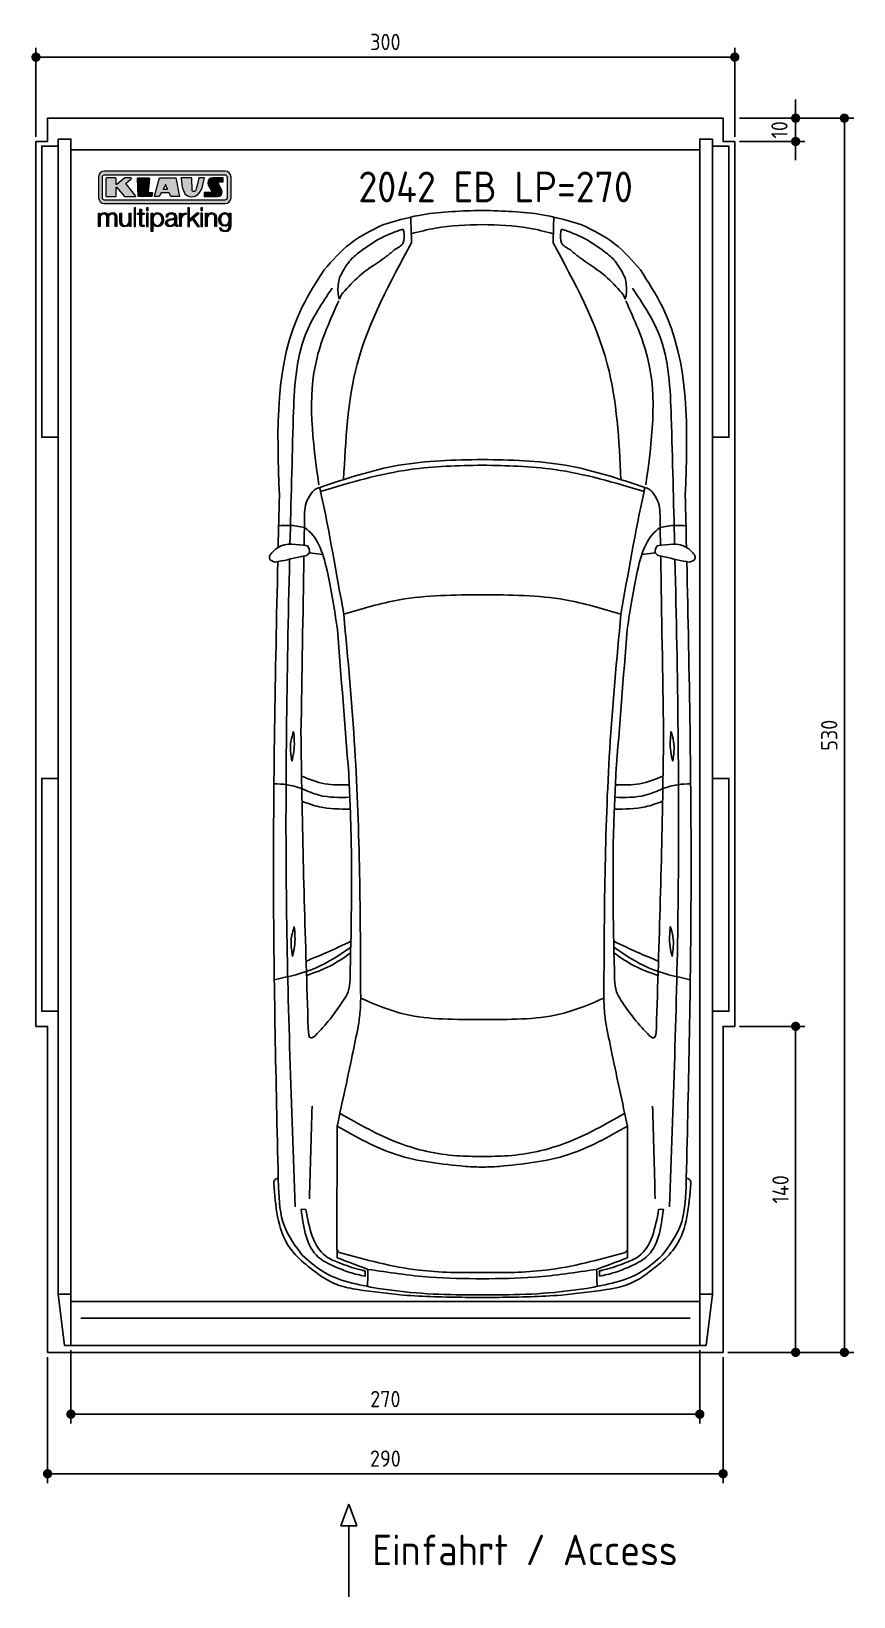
# Model space of a CAD drawing. Header units: millimetres. Extents: x -20 to 3511, y -1049 to 5673.
import ezdxf

# ---------------------------------------------------------------- set-up
doc = ezdxf.new("R2010")
doc.units = ezdxf.units.MM
for name, color, linetype in [('4', 3, 'Continuous'), ('5', 3, 'Continuous'), ('car', 1, 'Continuous'), ('Logo', 7, 'Continuous')]:
    doc.layers.add(name, color=color, linetype=linetype)
doc.styles.get("Standard").update_dxf_attribs({"font": 'ISOCP.SHX'})
doc.dimstyles.new('GEN-ISO', dxfattribs={"dimscale": 20, "dimtxt": 3.5, "dimasz": 2, "dimexe": 2, "dimexo": 1, "dimgap": 1.5, "dimtad": 1, "dimdec": 1, "dimdsep": 46, "dimtxsty": 'STANDARD', "dimblk": 'PUNKT', "dimcen": 2, "dimclrd": 256, "dimclre": 256, "dimclrt": 2, "dimadec": 0, "dimazin": 0, "dimtp": 0.1, "dimtm": 0.1, "dimtfac": 0.71, "dimtdec": 1, "dimtmove": 2, "dimatfit": 3, "dimldrblk": 'PUNKT', "dimfxl": 1, "dimtolj": 1, "dimarcsym": 0})

msp = doc.modelspace()

# ---------------------------------------------------------------- texts
for s, height, p in [('2042 EB LP=270', 132, (1384.36, 4938.68)), ('Einfahrt / Access', 131.25, (1443.89, -914.18))]:
    msp.add_text(s, height=height).set_placement(p)

# ---------------------------------------------------------------- blocks, each defined once
blk = doc.blocks.new('PUNKT')
at = {"layer": '4', "color": 0, "linetype": 'ByBlock'}
blk.add_line((-0.5, 0), (-1, 0), dxfattribs=at)
at = {"layer": '4', "color": 0, "linetype": 'ByBlock', "const_width": 0.5}
blk.add_lwpolyline([(-0.25, 0, 1), (0.25, 0, 1)], format="xyb", close=True, dxfattribs=at)
blk = doc.blocks.new('*D3')
at = {"layer": '5', "lineweight": -2}
for p, q in [((3020, 5300), (3510.6, 5300)), ((3470.6, 40), (3470.6, 5260)), ((2970, 0), (3510.6, 0))]:
    blk.add_line(p, q, dxfattribs=at)
at = {"layer": 'DEFPOINTS', "color": 0}
for p in [(3000, 5300), (3470.6, 5300), (2950, 0)]:
    blk.add_point(p, dxfattribs=at)
at = {"layer": '5', "lineweight": -2, "xscale": 40, "yscale": 40, "zscale": 40}
for p, rotation in [((3470.6, 5300), 90), ((3470.6, 0), 270)]:
    blk.add_blockref('PUNKT', p, dxfattribs=dict(at, rotation=rotation))
at = {"layer": '5', "color": 2, "insert": (3405.6, 2650), "char_height": 70, "attachment_point": 5, "rotation": 90}
blk.add_mtext('\\A1;530', dxfattribs=at)
blk = doc.blocks.new('*D4')
at = {"layer": '5', "lineweight": -2}
for p, q in [((50, -20), (50, -561.3)), ((2950, -20), (2950, -561.3)), ((90, -521.3), (2910, -521.3))]:
    blk.add_line(p, q, dxfattribs=at)
at = {"layer": 'DEFPOINTS', "color": 0}
for p in [(50, 0), (2950, 0), (2950, -521.3)]:
    blk.add_point(p, dxfattribs=at)
at = {"layer": '5', "lineweight": -2, "xscale": 40, "yscale": 40, "zscale": 40, "rotation": 180}
blk.add_blockref('PUNKT', (50, -521.3), dxfattribs=at)
at = {"layer": '5', "lineweight": -2, "xscale": 40, "yscale": 40, "zscale": 40}
blk.add_blockref('PUNKT', (2950, -521.3), dxfattribs=at)
at = {"layer": '5', "color": 2, "insert": (1500, -456.3), "char_height": 70, "attachment_point": 5}
blk.add_mtext('290', dxfattribs=at)
blk = doc.blocks.new('*D5')
at = {"layer": '5', "lineweight": -2}
for p, q in [((150, 10), (150, -305.5)), ((2850, 10), (2850, -305.5)), ((190, -265.5), (2810, -265.5))]:
    blk.add_line(p, q, dxfattribs=at)
at = {"layer": 'DEFPOINTS', "color": 0}
for p in [(150, 30), (2850, 30), (2850, -265.5)]:
    blk.add_point(p, dxfattribs=at)
at = {"layer": '5', "lineweight": -2, "xscale": 40, "yscale": 40, "zscale": 40, "rotation": 180}
blk.add_blockref('PUNKT', (150, -265.5), dxfattribs=at)
at = {"layer": '5', "lineweight": -2, "xscale": 40, "yscale": 40, "zscale": 40}
blk.add_blockref('PUNKT', (2850, -265.5), dxfattribs=at)
at = {"layer": '5', "color": 2, "insert": (1500, -200.5), "char_height": 70, "attachment_point": 5}
blk.add_mtext('270', dxfattribs=at)
blk = doc.blocks.new('*D6')
at = {"layer": '5', "lineweight": -2}
for p, q in [((3020, 1400), (3301.5, 1400)), ((3261.5, 40), (3261.5, 1360)), ((2970, 0), (3301.5, 0))]:
    blk.add_line(p, q, dxfattribs=at)
at = {"layer": 'DEFPOINTS', "color": 0}
for p in [(3000, 1400), (3261.5, 1400), (2950, 0)]:
    blk.add_point(p, dxfattribs=at)
at = {"layer": '5', "lineweight": -2, "xscale": 40, "yscale": 40, "zscale": 40}
for p, rotation in [((3261.5, 1400), 90), ((3261.5, 0), 270)]:
    blk.add_blockref('PUNKT', p, dxfattribs=dict(at, rotation=rotation))
at = {"layer": '5', "color": 2, "insert": (3196.5, 700), "char_height": 70, "attachment_point": 5, "rotation": 90}
blk.add_mtext('\\A1;140', dxfattribs=at)
blk = doc.blocks.new('*D7')
at = {"layer": '5', "lineweight": -2}
for p, q in [((0, 5220), (0, 5602.1)), ((3000, 5220), (3000, 5602.1)), ((40, 5562.1), (2960, 5562.1))]:
    blk.add_line(p, q, dxfattribs=at)
at = {"layer": 'DEFPOINTS', "color": 0}
for p in [(3000, 5562.1), (0, 5200), (3000, 5200)]:
    blk.add_point(p, dxfattribs=at)
at = {"layer": '5', "lineweight": -2, "xscale": 40, "yscale": 40, "zscale": 40, "rotation": 180}
blk.add_blockref('PUNKT', (0, 5562.1), dxfattribs=at)
at = {"layer": '5', "lineweight": -2, "xscale": 40, "yscale": 40, "zscale": 40}
blk.add_blockref('PUNKT', (3000, 5562.1), dxfattribs=at)
at = {"layer": '5', "color": 2, "insert": (1500, 5627.1), "char_height": 70, "attachment_point": 5}
blk.add_mtext('300', dxfattribs=at)
blk = doc.blocks.new('*D8')
at = {"layer": '5', "lineweight": -2}
for p, q in [((3261.5, 5340), (3261.5, 5380)), ((3020, 5300), (3301.5, 5300)), ((3261.5, 5300), (3261.5, 5200)), ((3020, 5200), (3301.5, 5200)), ((3261.5, 5160), (3261.5, 5120))]:
    blk.add_line(p, q, dxfattribs=at)
at = {"layer": 'DEFPOINTS', "color": 0}
for p in [(3000, 5300), (3000, 5200), (3261.5, 5200)]:
    blk.add_point(p, dxfattribs=at)
at = {"layer": '5', "lineweight": -2, "xscale": 40, "yscale": 40, "zscale": 40}
for p, rotation in [((3261.5, 5300), 270), ((3261.5, 5200), 90)]:
    blk.add_blockref('PUNKT', p, dxfattribs=dict(at, rotation=rotation))
at = {"layer": '5', "color": 2, "insert": (3191.9, 5250), "char_height": 70, "attachment_point": 5, "rotation": 90}
blk.add_mtext('\\A1;10', dxfattribs=at)
blk = doc.blocks.new('KLAUS')
at = {"layer": 'Logo'}
h = blk.add_hatch(color=8, dxfattribs=at)
h.dxf.hatch_style = 2
edge = h.paths.add_edge_path()
edge.add_spline(control_points=[(3.6, 29.09), (2.88, 29.09), (2.3, 28.51), (2.3, 27.8), (2.3, 27.8), (2.3, 16.11), (2.3, 16.11), (2.3, 15.39), (2.88, 14.81), (3.6, 14.81), (3.6, 14.81), (71.16, 14.81), (71.16, 14.81), (71.88, 14.81), (72.46, 15.39), (72.46, 16.11), (72.46, 16.11), (72.46, 27.8), (72.46, 27.8), (72.46, 28.51), (71.88, 29.09), (71.16, 29.09), (71.16, 29.09), (3.6, 29.09), (3.6, 29.09), (3.6, 29.09), (3.6, 29.09), (3.6, 29.09)], knot_values=[0, 0, 0, 0, 1, 1, 1, 2, 2, 2, 3, 3, 3, 4, 4, 4, 5, 5, 5, 6, 6, 6, 7, 7, 7, 8, 8, 8, 9, 9, 9, 9], degree=3, periodic=0)
edge = h.paths.add_edge_path()
edge.add_spline(control_points=[(3.35, 31.23), (3.35, 31.23), (71.47, 31.23), (71.47, 31.23), (73.26, 31.23), (74.71, 29.77), (74.71, 27.99), (74.71, 27.99), (74.71, 16.17), (74.71, 16.17), (74.71, 14.38), (73.26, 12.93), (71.47, 12.93), (71.47, 12.93), (3.35, 12.93), (3.35, 12.93), (1.56, 12.93), (0.11, 14.38), (0.11, 16.17), (0.11, 16.17), (0.11, 27.99), (0.11, 27.99), (0.11, 29.77), (1.56, 31.23), (3.35, 31.23), (3.35, 31.23), (3.35, 31.23), (3.35, 31.23)], knot_values=[0, 0, 0, 0, 1, 1, 1, 2, 2, 2, 3, 3, 3, 4, 4, 4, 5, 5, 5, 6, 6, 6, 7, 7, 7, 8, 8, 8, 9, 9, 9, 9], degree=3, periodic=0)
h = blk.add_hatch(color=8, dxfattribs=at)
h.dxf.hatch_style = 2
edge = h.paths.add_edge_path()
edge.add_spline(control_points=[(4.5, 27.33), (4.5, 27.33), (9.7, 27.33), (9.7, 27.33), (9.84, 27.33), (9.96, 27.22), (9.96, 27.08), (9.96, 27.08), (9.96, 23.69), (9.96, 23.69), (9.96, 23.69), (9.94, 23.64), (10.04, 23.59), (10.14, 23.53), (10.2, 23.57), (10.2, 23.57), (10.2, 23.57), (10.51, 23.75), (10.51, 23.75), (10.51, 23.75), (14.94, 27.33), (14.94, 27.33), (14.94, 27.33), (18.41, 27.33), (18.41, 27.33), (18.41, 27.33), (18.49, 27.33), (18.56, 27.2), (18.65, 27.04), (18.53, 26.91), (18.53, 26.91), (18.53, 26.91), (15.49, 24.11), (15.49, 24.11), (15.49, 24.11), (21.14, 17.06), (21.14, 17.06), (21.14, 17.06), (21.13, 16.91), (21.13, 16.91), (21.08, 16.84), (20.99, 16.82), (20.99, 16.82), (20.99, 16.82), (14.7, 16.82), (14.7, 16.82), (14.7, 16.82), (10.26, 22.17), (10.26, 22.17), (10.26, 22.17), (10.19, 22.24), (10.08, 22.21), (9.97, 22.18), (9.96, 22.11), (9.96, 22.11), (9.96, 22.11), (9.96, 17.08), (9.96, 17.08), (9.96, 16.94), (9.84, 16.82), (9.7, 16.82), (9.7, 16.82), (4.5, 16.82), (4.5, 16.82), (4.36, 16.82), (4.25, 16.94), (4.25, 17.08), (4.25, 17.08), (4.25, 27.08), (4.25, 27.08), (4.25, 27.22), (4.36, 27.33), (4.5, 27.33), (4.5, 27.33), (4.5, 27.33), (4.5, 27.33)], knot_values=[0, 0, 0, 0, 1, 1, 1, 2, 2, 2, 3, 3, 3, 4, 4, 4, 5, 5, 5, 6, 6, 6, 7, 7, 7, 8, 8, 8, 9, 9, 9, 10, 10, 10, 11, 11, 11, 12, 12, 12, 13, 13, 13, 14, 14, 14, 15, 15, 15, 16, 16, 16, 17, 17, 17, 18, 18, 18, 19, 19, 19, 20, 20, 20, 21, 21, 21, 22, 22, 22, 23, 23, 23, 24, 24, 24, 25, 25, 25, 25], degree=3, periodic=0)
h = blk.add_hatch(color=8, dxfattribs=at)
h.dxf.hatch_style = 2
h.paths.add_polyline_path([(22.42, 17.06), (21.97, 27.15), (22.24, 27.33), (28.55, 27.33), (28.86, 26.97), (28.01, 19.08), (30.26, 19.07), (30.44, 18.95), (30.08, 16.95), (29.49, 16.82), (22.6, 16.82)])
h = blk.add_hatch(color=8, dxfattribs=at)
h.paths.add_polyline_path([(36.52, 21.01), (38.93, 21.01), (37.87, 23.57)])
h.paths.add_polyline_path([(34.52, 27.33), (43.65, 27.33), (45.76, 16.94), (45.57, 16.82), (40.83, 16.82), (39.89, 18.95), (35.42, 18.95), (34.27, 16.82), (31.78, 16.82), (31.66, 17)])
h = blk.add_hatch(color=8, dxfattribs=at)
h.dxf.hatch_style = 2
edge = h.paths.add_edge_path()
edge.add_spline(control_points=[(52.69, 27.32), (52.69, 27.32), (52.88, 20.14), (52.88, 20.14), (53.01, 19.89), (53.2, 19.77), (53.43, 19.71), (53.91, 19.59), (54.43, 19.57), (54.64, 20.03), (55.23, 21.34), (56.27, 25.45), (56.6, 27.33), (56.6, 27.33), (59.77, 27.33), (59.77, 27.33), (58.77, 23.9), (58.56, 16.82), (52.63, 16.76), (48.72, 16.72), (48.01, 19.35), (47.27, 22.24), (46.89, 23.68), (46.54, 27.33), (46.54, 27.33), (46.54, 27.33), (52.69, 27.32), (52.69, 27.32), (52.69, 27.32), (52.69, 27.32), (52.69, 27.32)], knot_values=[0, 0, 0, 0, 1, 1, 1, 2, 2, 2, 3, 3, 3, 4, 4, 4, 5, 5, 5, 6, 6, 6, 7, 7, 7, 8, 8, 8, 9, 9, 9, 10, 10, 10, 10], degree=3, periodic=0)
h = blk.add_hatch(color=8, dxfattribs=at)
h.dxf.hatch_style = 2
edge = h.paths.add_edge_path()
edge.add_spline(control_points=[(64.46, 27.33), (64.46, 27.33), (70.31, 27.33), (70.31, 27.33), (70.31, 26.52), (70.31, 26.02), (70.31, 25.12), (70.31, 25.12), (67.3, 25.12), (67.3, 25.12), (67.24, 25.04), (67.25, 25.11), (67.25, 24.91), (67.25, 24.88), (69.73, 20.38), (69.73, 19.57), (69.73, 16.4), (67.22, 16.81), (65.9, 16.82), (65.9, 16.82), (59.59, 16.82), (59.59, 16.82), (59.59, 17.76), (59.59, 18.23), (59.59, 19.14), (59.59, 19.14), (63.75, 19.14), (63.75, 19.14), (63.82, 19.22), (63.81, 19.11), (63.81, 19.31), (63.81, 20.32), (61.58, 23.06), (61.58, 24.63), (61.58, 26.33), (62.83, 27.34), (64.46, 27.33), (64.46, 27.33), (64.46, 27.33), (64.46, 27.33)], knot_values=[0, 0, 0, 0, 1, 1, 1, 2, 2, 2, 3, 3, 3, 4, 4, 4, 5, 5, 5, 6, 6, 6, 7, 7, 7, 8, 8, 8, 9, 9, 9, 10, 10, 10, 11, 11, 11, 12, 12, 12, 13, 13, 13, 13], degree=3, periodic=0)
h = blk.add_hatch(color=30, dxfattribs=at)
h.dxf.hatch_style = 2
h.paths.add_polyline_path([(20.07, 0), (20.99, 0), (20.99, 10.45), (20.07, 10.45)])
h = blk.add_hatch(color=30, dxfattribs=at)
h.dxf.hatch_style = 2
edge = h.paths.add_edge_path()
edge.add_spline(control_points=[(24.22, 9.82), (24.22, 9.82), (23.3, 9.82), (23.3, 9.82), (23.3, 9.82), (23.3, 7.55), (23.3, 7.55), (23.3, 7.55), (21.98, 7.55), (21.98, 7.55), (21.98, 7.55), (21.98, 6.78), (21.98, 6.78), (21.98, 6.78), (23.3, 6.78), (23.3, 6.78), (23.3, 6.78), (23.3, 1.61), (23.3, 1.61), (23.28, 0.32), (23.71, -0.09), (24.94, -0.09), (25.22, -0.09), (25.48, -0.06), (25.76, -0.06), (25.76, -0.06), (25.76, 0.73), (25.76, 0.73), (25.5, 0.7), (25.23, 0.69), (24.97, 0.69), (24.31, 0.73), (24.22, 1.08), (24.22, 1.68), (24.22, 1.68), (24.22, 6.78), (24.22, 6.78), (24.22, 6.78), (25.76, 6.78), (25.76, 6.78), (25.76, 6.78), (25.76, 7.55), (25.76, 7.55), (25.76, 7.55), (24.22, 7.55), (24.22, 7.55), (24.22, 7.55), (24.22, 9.82), (24.22, 9.82), (24.22, 9.82), (24.22, 9.82), (24.22, 9.82)], knot_values=[0, 0, 0, 0, 1, 1, 1, 2, 2, 2, 3, 3, 3, 4, 4, 4, 5, 5, 5, 6, 6, 6, 7, 7, 7, 8, 8, 8, 9, 9, 9, 10, 10, 10, 11, 11, 11, 12, 12, 12, 13, 13, 13, 14, 14, 14, 15, 15, 15, 16, 16, 16, 17, 17, 17, 17], degree=3, periodic=0)
h = blk.add_hatch(color=30, dxfattribs=at)
h.paths.add_polyline_path([(27.1, 0), (28.03, 0), (28.03, 7.55), (27.1, 7.55)])
h.paths.add_polyline_path([(27.1, 8.98), (28.03, 8.98), (28.03, 10.45), (27.1, 10.45)])
h = blk.add_hatch(color=30, dxfattribs=at)
h.dxf.hatch_style = 2
h.paths.add_polyline_path([(50.4, 0), (51.32, 0), (51.32, 2.87), (52.82, 4.11), (55.8, 0), (56.96, 0), (53.52, 4.76), (56.74, 7.55), (55.51, 7.55), (51.32, 3.89), (51.32, 10.45), (50.4, 10.45)])
h = blk.add_hatch(color=30, dxfattribs=at)
h.paths.add_polyline_path([(57.74, 0), (58.66, 0), (58.66, 7.55), (57.74, 7.55)])
h.paths.add_polyline_path([(57.74, 8.98), (58.66, 8.98), (58.66, 10.45), (57.74, 10.45)])
h = blk.add_hatch(color=30, dxfattribs=at)
h.dxf.hatch_style = 2
edge = h.paths.add_edge_path()
edge.add_spline(control_points=[(0, 0), (0, 0), (0.92, 0), (0.92, 0), (0.92, 0), (0.92, 4.22), (0.92, 4.22), (0.94, 5.8), (1.58, 7), (3.18, 7), (4.35, 7), (4.77, 6.15), (4.76, 5.12), (4.76, 5.12), (4.76, 0), (4.76, 0), (4.76, 0), (5.68, 0), (5.68, 0), (5.68, 0), (5.68, 4.27), (5.68, 4.27), (5.68, 5.68), (6.14, 7), (7.73, 7), (9.05, 7), (9.52, 6.32), (9.52, 5.08), (9.52, 5.08), (9.52, 0), (9.52, 0), (9.52, 0), (10.44, 0), (10.44, 0), (10.44, 0), (10.44, 5.12), (10.44, 5.12), (10.44, 6.91), (9.59, 7.77), (7.94, 7.77), (6.94, 7.77), (5.99, 7.29), (5.54, 6.3), (5.26, 7.29), (4.36, 7.77), (3.37, 7.77), (2.17, 7.77), (1.38, 7.19), (0.89, 6.28), (0.89, 6.28), (0.85, 6.28), (0.85, 6.28), (0.85, 6.28), (0.85, 7.55), (0.85, 7.55), (0.85, 7.55), (0, 7.55), (0, 7.55), (0, 7.55), (0, 0), (0, 0), (0, 0), (0, 0), (0, 0)], knot_values=[0, 0, 0, 0, 1, 1, 1, 2, 2, 2, 3, 3, 3, 4, 4, 4, 5, 5, 5, 6, 6, 6, 7, 7, 7, 8, 8, 8, 9, 9, 9, 10, 10, 10, 11, 11, 11, 12, 12, 12, 13, 13, 13, 14, 14, 14, 15, 15, 15, 16, 16, 16, 17, 17, 17, 18, 18, 18, 19, 19, 19, 20, 20, 20, 21, 21, 21, 21], degree=3, periodic=0)
h = blk.add_hatch(color=30, dxfattribs=at)
h.dxf.hatch_style = 2
edge = h.paths.add_edge_path()
edge.add_spline(control_points=[(18.31, 7.55), (18.31, 7.55), (17.39, 7.55), (17.39, 7.55), (17.39, 7.55), (17.39, 3.59), (17.39, 3.59), (17.39, 2.05), (16.7, 0.56), (15.12, 0.56), (13.66, 0.56), (13.15, 1.27), (13.1, 2.64), (13.1, 2.64), (13.1, 7.55), (13.1, 7.55), (13.1, 7.55), (12.18, 7.55), (12.18, 7.55), (12.18, 7.55), (12.18, 2.65), (12.18, 2.65), (12.18, 0.89), (12.93, -0.22), (14.83, -0.22), (15.96, -0.22), (16.95, 0.35), (17.44, 1.36), (17.44, 1.36), (17.47, 1.36), (17.47, 1.36), (17.47, 1.36), (17.47, 0), (17.47, 0), (17.47, 0), (18.31, 0), (18.31, 0), (18.31, 0), (18.31, 7.55), (18.31, 7.55), (18.31, 7.55), (18.31, 7.55), (18.31, 7.55)], knot_values=[0, 0, 0, 0, 1, 1, 1, 2, 2, 2, 3, 3, 3, 4, 4, 4, 5, 5, 5, 6, 6, 6, 7, 7, 7, 8, 8, 8, 9, 9, 9, 10, 10, 10, 11, 11, 11, 12, 12, 12, 13, 13, 13, 14, 14, 14, 14], degree=3, periodic=0)
h = blk.add_hatch(color=30, dxfattribs=at)
edge = h.paths.add_edge_path()
edge.add_spline(control_points=[(35.84, 3.78), (35.84, 2.21), (35.12, 0.56), (33.37, 0.56), (31.4, 0.56), (30.72, 2.21), (30.72, 3.78), (30.72, 5.49), (31.33, 7), (33.37, 7), (35.12, 7), (35.84, 5.34), (35.84, 3.78), (35.84, 3.78), (35.84, 3.78), (35.84, 3.78)], knot_values=[0, 0, 0, 0, 1, 1, 1, 2, 2, 2, 3, 3, 3, 4, 4, 4, 5, 5, 5, 5], degree=3, periodic=0)
edge = h.paths.add_edge_path()
edge.add_spline(control_points=[(29.79, -2.8), (29.79, -2.8), (30.72, -2.8), (30.72, -2.8), (30.72, -2.8), (30.72, 1.43), (30.72, 1.43), (30.72, 1.43), (30.74, 1.43), (30.74, 1.43), (31.14, 0.35), (32.24, -0.22), (33.37, -0.22), (35.66, -0.22), (36.76, 1.64), (36.76, 3.78), (36.76, 5.91), (35.66, 7.77), (33.37, 7.77), (32.15, 7.77), (31.1, 7.14), (30.67, 6.12), (30.67, 6.12), (30.64, 6.12), (30.64, 6.12), (30.64, 6.12), (30.64, 7.55), (30.64, 7.55), (30.64, 7.55), (29.79, 7.55), (29.79, 7.55), (29.79, 7.55), (29.79, -2.8), (29.79, -2.8), (29.79, -2.8), (29.79, -2.8), (29.79, -2.8)], knot_values=[0, 0, 0, 0, 1, 1, 1, 2, 2, 2, 3, 3, 3, 4, 4, 4, 5, 5, 5, 6, 6, 6, 7, 7, 7, 8, 8, 8, 9, 9, 9, 10, 10, 10, 11, 11, 11, 12, 12, 12, 12], degree=3, periodic=0)
h = blk.add_hatch(color=30, dxfattribs=at)
edge = h.paths.add_edge_path()
edge.add_spline(control_points=[(43.03, 2.93), (43.04, 1.45), (41.8, 0.56), (40.39, 0.56), (39.53, 0.56), (38.71, 1.13), (38.71, 2.05), (38.71, 3.53), (40.66, 3.51), (42.22, 3.79), (42.47, 3.84), (42.88, 3.91), (43, 4.13), (43, 4.13), (43.03, 4.13), (43.03, 4.13), (43.03, 4.13), (43.03, 2.93), (43.03, 2.93), (43.03, 2.93), (43.03, 2.93), (43.03, 2.93)], knot_values=[0, 0, 0, 0, 1, 1, 1, 2, 2, 2, 3, 3, 3, 4, 4, 4, 5, 5, 5, 6, 6, 6, 7, 7, 7, 7], degree=3, periodic=0)
edge = h.paths.add_edge_path()
edge.add_spline(control_points=[(39.03, 5.24), (39.06, 6.47), (39.91, 7), (41.05, 7), (42.14, 7), (43.03, 6.69), (43.03, 5.45), (43.03, 4.61), (42.6, 4.51), (41.84, 4.42), (39.85, 4.19), (37.79, 4.11), (37.79, 1.99), (37.79, 0.47), (38.93, -0.22), (40.32, -0.22), (41.77, -0.22), (42.43, 0.34), (43.07, 1.32), (43.07, 1.32), (43.1, 1.32), (43.1, 1.32), (43.1, 0.53), (43.25, 0), (44.19, 0), (44.43, 0), (44.58, 0.01), (44.79, 0.06), (44.79, 0.06), (44.79, 0.83), (44.79, 0.83), (44.71, 0.81), (44.6, 0.78), (44.49, 0.78), (44.13, 0.78), (43.95, 0.98), (43.95, 1.33), (43.95, 1.33), (43.95, 5.34), (43.95, 5.34), (43.95, 7.36), (42.5, 7.77), (41.17, 7.77), (39.44, 7.77), (38.2, 7.01), (38.11, 5.24), (38.11, 5.24), (39.03, 5.24), (39.03, 5.24), (39.03, 5.24), (39.03, 5.24), (39.03, 5.24)], knot_values=[0, 0, 0, 0, 1, 1, 1, 2, 2, 2, 3, 3, 3, 4, 4, 4, 5, 5, 5, 6, 6, 6, 7, 7, 7, 8, 8, 8, 9, 9, 9, 10, 10, 10, 11, 11, 11, 12, 12, 12, 13, 13, 13, 14, 14, 14, 15, 15, 15, 16, 16, 16, 17, 17, 17, 17], degree=3, periodic=0)
h = blk.add_hatch(color=30, dxfattribs=at)
h.dxf.hatch_style = 2
edge = h.paths.add_edge_path()
edge.add_spline(control_points=[(45.79, 0), (45.79, 0), (46.71, 0), (46.71, 0), (46.71, 0), (46.71, 4.03), (46.71, 4.03), (46.71, 5.59), (47.85, 6.82), (49.52, 6.73), (49.52, 6.73), (49.52, 7.66), (49.52, 7.66), (48.16, 7.72), (47.14, 7), (46.67, 5.78), (46.67, 5.78), (46.64, 5.78), (46.64, 5.78), (46.64, 5.78), (46.64, 7.55), (46.64, 7.55), (46.64, 7.55), (45.79, 7.55), (45.79, 7.55), (45.79, 7.55), (45.79, 0), (45.79, 0), (45.79, 0), (45.79, 0), (45.79, 0)], knot_values=[0, 0, 0, 0, 1, 1, 1, 2, 2, 2, 3, 3, 3, 4, 4, 4, 5, 5, 5, 6, 6, 6, 7, 7, 7, 8, 8, 8, 9, 9, 9, 10, 10, 10, 10], degree=3, periodic=0)
h = blk.add_hatch(color=30, dxfattribs=at)
h.dxf.hatch_style = 2
edge = h.paths.add_edge_path()
edge.add_spline(control_points=[(60.41, 0), (60.41, 0), (61.33, 0), (61.33, 0), (61.33, 0), (61.33, 4.41), (61.33, 4.41), (61.36, 5.89), (62.24, 7), (63.7, 7), (65.2, 7), (65.62, 6.02), (65.62, 4.71), (65.62, 4.71), (65.62, 0), (65.62, 0), (65.62, 0), (66.54, 0), (66.54, 0), (66.54, 0), (66.54, 4.86), (66.54, 4.86), (66.54, 6.66), (65.9, 7.77), (63.78, 7.77), (62.71, 7.77), (61.7, 7.16), (61.36, 6.25), (61.36, 6.25), (61.33, 6.25), (61.33, 6.25), (61.33, 6.25), (61.33, 7.55), (61.33, 7.55), (61.33, 7.55), (60.41, 7.55), (60.41, 7.55), (60.41, 7.55), (60.41, 0), (60.41, 0), (60.41, 0), (60.41, 0), (60.41, 0)], knot_values=[0, 0, 0, 0, 1, 1, 1, 2, 2, 2, 3, 3, 3, 4, 4, 4, 5, 5, 5, 6, 6, 6, 7, 7, 7, 8, 8, 8, 9, 9, 9, 10, 10, 10, 11, 11, 11, 12, 12, 12, 13, 13, 13, 14, 14, 14, 14], degree=3, periodic=0)
h = blk.add_hatch(color=30, dxfattribs=at)
edge = h.paths.add_edge_path()
edge.add_spline(control_points=[(71.32, 0.86), (69.62, 0.86), (68.83, 2.34), (68.83, 3.86), (68.83, 5.43), (69.56, 7), (71.32, 7), (73.06, 7), (73.75, 5.34), (73.75, 3.86), (73.75, 2.33), (72.91, 0.86), (71.32, 0.86), (71.32, 0.86), (71.32, 0.86), (71.32, 0.86)], knot_values=[0, 0, 0, 0, 1, 1, 1, 2, 2, 2, 3, 3, 3, 4, 4, 4, 5, 5, 5, 5], degree=3, periodic=0)
edge = h.paths.add_edge_path()
edge.add_spline(control_points=[(74.67, 7.55), (74.67, 7.55), (73.75, 7.55), (73.75, 7.55), (73.75, 7.55), (73.75, 6.25), (73.75, 6.25), (73.75, 6.25), (73.72, 6.25), (73.72, 6.25), (73.35, 7.09), (72.41, 7.77), (71.32, 7.77), (69.13, 7.77), (67.9, 6.05), (67.9, 3.97), (67.9, 1.82), (68.9, 0.09), (71.32, 0.09), (72.4, 0.09), (73.29, 0.72), (73.72, 1.64), (73.72, 1.64), (73.75, 1.64), (73.75, 1.64), (73.75, 1.64), (73.75, 0.61), (73.75, 0.61), (73.75, -1.23), (73.01, -2.24), (71.32, -2.24), (70.29, -2.24), (69.31, -1.85), (69.1, -0.73), (69.1, -0.73), (68.18, -0.73), (68.18, -0.73), (68.31, -2.34), (69.81, -3.02), (71.32, -3.02), (73.79, -3.02), (74.65, -1.64), (74.67, 0.61), (74.67, 0.61), (74.67, 7.55), (74.67, 7.55), (74.67, 7.55), (74.67, 7.55), (74.67, 7.55)], knot_values=[0, 0, 0, 0, 1, 1, 1, 2, 2, 2, 3, 3, 3, 4, 4, 4, 5, 5, 5, 6, 6, 6, 7, 7, 7, 8, 8, 8, 9, 9, 9, 10, 10, 10, 11, 11, 11, 12, 12, 12, 13, 13, 13, 14, 14, 14, 15, 15, 15, 16, 16, 16, 16], degree=3, periodic=0)
at = {"layer": 'Logo', "lineweight": 0}
for points in [[(22.42, 17.06), (21.97, 27.15), (22.24, 27.33), (28.55, 27.33), (28.86, 26.97), (28.01, 19.08), (30.26, 19.07), (30.44, 18.95), (30.08, 16.95), (29.49, 16.82), (22.6, 16.82), (22.42, 17.06), (22.42, 17.06)], [(34.52, 27.33), (43.65, 27.33), (45.76, 16.94), (45.57, 16.82), (40.83, 16.82), (39.89, 18.95), (35.42, 18.95), (34.27, 16.82), (31.78, 16.82), (31.66, 17), (34.52, 27.33), (34.52, 27.33)], [(36.52, 21.01), (38.93, 21.01), (37.87, 23.57), (36.52, 21.01), (36.52, 21.01)], [(20.07, 0), (20.99, 0), (20.99, 10.45), (20.07, 10.45), (20.07, 0), (20.07, 0)], [(27.1, 8.98), (28.03, 8.98), (28.03, 10.45), (27.1, 10.45), (27.1, 8.98), (27.1, 8.98)], [(50.4, 0), (51.32, 0), (51.32, 2.87), (52.82, 4.11), (55.8, 0), (56.96, 0), (53.52, 4.76), (56.74, 7.55), (55.51, 7.55), (51.32, 3.89), (51.32, 10.45), (50.4, 10.45), (50.4, 0), (50.4, 0)], [(57.74, 8.98), (58.66, 8.98), (58.66, 10.45), (57.74, 10.45), (57.74, 8.98), (57.74, 8.98)], [(27.1, 0), (28.03, 0), (28.03, 7.55), (27.1, 7.55), (27.1, 0), (27.1, 0)], [(57.74, 0), (58.66, 0), (58.66, 7.55), (57.74, 7.55), (57.74, 0), (57.74, 0)]]:
    blk.add_lwpolyline(points, dxfattribs=at)
for points, knots in [([(3.35, 31.23), (3.35, 31.23), (71.47, 31.23), (71.47, 31.23), (73.26, 31.23), (74.71, 29.77), (74.71, 27.99), (74.71, 27.99), (74.71, 16.17), (74.71, 16.17), (74.71, 14.38), (73.26, 12.93), (71.47, 12.93), (71.47, 12.93), (3.35, 12.93), (3.35, 12.93), (1.56, 12.93), (0.11, 14.38), (0.11, 16.17), (0.11, 16.17), (0.11, 27.99), (0.11, 27.99), (0.11, 29.77), (1.56, 31.23), (3.35, 31.23), (3.35, 31.23), (3.35, 31.23), (3.35, 31.23)], [0, 0, 0, 0, 1, 1, 1, 2, 2, 2, 3, 3, 3, 4, 4, 4, 5, 5, 5, 6, 6, 6, 7, 7, 7, 8, 8, 8, 9, 9, 9, 9]), ([(3.6, 29.09), (2.88, 29.09), (2.3, 28.51), (2.3, 27.8), (2.3, 27.8), (2.3, 16.11), (2.3, 16.11), (2.3, 15.39), (2.88, 14.81), (3.6, 14.81), (3.6, 14.81), (71.16, 14.81), (71.16, 14.81), (71.88, 14.81), (72.46, 15.39), (72.46, 16.11), (72.46, 16.11), (72.46, 27.8), (72.46, 27.8), (72.46, 28.51), (71.88, 29.09), (71.16, 29.09), (71.16, 29.09), (3.6, 29.09), (3.6, 29.09), (3.6, 29.09), (3.6, 29.09), (3.6, 29.09)], [0, 0, 0, 0, 1, 1, 1, 2, 2, 2, 3, 3, 3, 4, 4, 4, 5, 5, 5, 6, 6, 6, 7, 7, 7, 8, 8, 8, 9, 9, 9, 9]), ([(4.5, 27.33), (4.5, 27.33), (9.7, 27.33), (9.7, 27.33), (9.84, 27.33), (9.96, 27.22), (9.96, 27.08), (9.96, 27.08), (9.96, 23.69), (9.96, 23.69), (9.96, 23.69), (9.94, 23.64), (10.04, 23.59), (10.14, 23.53), (10.2, 23.57), (10.2, 23.57), (10.2, 23.57), (10.51, 23.75), (10.51, 23.75), (10.51, 23.75), (14.94, 27.33), (14.94, 27.33), (14.94, 27.33), (18.41, 27.33), (18.41, 27.33), (18.41, 27.33), (18.49, 27.33), (18.56, 27.2), (18.65, 27.04), (18.53, 26.91), (18.53, 26.91), (18.53, 26.91), (15.49, 24.11), (15.49, 24.11), (15.49, 24.11), (21.14, 17.06), (21.14, 17.06), (21.14, 17.06), (21.13, 16.91), (21.13, 16.91), (21.08, 16.84), (20.99, 16.82), (20.99, 16.82), (20.99, 16.82), (14.7, 16.82), (14.7, 16.82), (14.7, 16.82), (10.26, 22.17), (10.26, 22.17), (10.26, 22.17), (10.19, 22.24), (10.08, 22.21), (9.97, 22.18), (9.96, 22.11), (9.96, 22.11), (9.96, 22.11), (9.96, 17.08), (9.96, 17.08), (9.96, 16.94), (9.84, 16.82), (9.7, 16.82), (9.7, 16.82), (4.5, 16.82), (4.5, 16.82), (4.36, 16.82), (4.25, 16.94), (4.25, 17.08), (4.25, 17.08), (4.25, 27.08), (4.25, 27.08), (4.25, 27.22), (4.36, 27.33), (4.5, 27.33), (4.5, 27.33), (4.5, 27.33), (4.5, 27.33)], [0, 0, 0, 0, 1, 1, 1, 2, 2, 2, 3, 3, 3, 4, 4, 4, 5, 5, 5, 6, 6, 6, 7, 7, 7, 8, 8, 8, 9, 9, 9, 10, 10, 10, 11, 11, 11, 12, 12, 12, 13, 13, 13, 14, 14, 14, 15, 15, 15, 16, 16, 16, 17, 17, 17, 18, 18, 18, 19, 19, 19, 20, 20, 20, 21, 21, 21, 22, 22, 22, 23, 23, 23, 24, 24, 24, 25, 25, 25, 25]), ([(52.69, 27.32), (52.69, 27.32), (52.88, 20.14), (52.88, 20.14), (53.01, 19.89), (53.2, 19.77), (53.43, 19.71), (53.91, 19.59), (54.43, 19.57), (54.64, 20.03), (55.23, 21.34), (56.27, 25.45), (56.6, 27.33), (56.6, 27.33), (59.77, 27.33), (59.77, 27.33), (58.77, 23.9), (58.56, 16.82), (52.63, 16.76), (48.72, 16.72), (48.01, 19.35), (47.27, 22.24), (46.89, 23.68), (46.54, 27.33), (46.54, 27.33), (46.54, 27.33), (52.69, 27.32), (52.69, 27.32), (52.69, 27.32), (52.69, 27.32), (52.69, 27.32)], [0, 0, 0, 0, 1, 1, 1, 2, 2, 2, 3, 3, 3, 4, 4, 4, 5, 5, 5, 6, 6, 6, 7, 7, 7, 8, 8, 8, 9, 9, 9, 10, 10, 10, 10]), ([(64.46, 27.33), (64.46, 27.33), (70.31, 27.33), (70.31, 27.33), (70.31, 26.52), (70.31, 26.02), (70.31, 25.12), (70.31, 25.12), (67.3, 25.12), (67.3, 25.12), (67.24, 25.04), (67.25, 25.11), (67.25, 24.91), (67.25, 24.88), (69.73, 20.38), (69.73, 19.57), (69.73, 16.4), (67.22, 16.81), (65.9, 16.82), (65.9, 16.82), (59.59, 16.82), (59.59, 16.82), (59.59, 17.76), (59.59, 18.23), (59.59, 19.14), (59.59, 19.14), (63.75, 19.14), (63.75, 19.14), (63.82, 19.22), (63.81, 19.11), (63.81, 19.31), (63.81, 20.32), (61.58, 23.06), (61.58, 24.63), (61.58, 26.33), (62.83, 27.34), (64.46, 27.33), (64.46, 27.33), (64.46, 27.33), (64.46, 27.33)], [0, 0, 0, 0, 1, 1, 1, 2, 2, 2, 3, 3, 3, 4, 4, 4, 5, 5, 5, 6, 6, 6, 7, 7, 7, 8, 8, 8, 9, 9, 9, 10, 10, 10, 11, 11, 11, 12, 12, 12, 13, 13, 13, 13]), ([(24.22, 9.82), (24.22, 9.82), (23.3, 9.82), (23.3, 9.82), (23.3, 9.82), (23.3, 7.55), (23.3, 7.55), (23.3, 7.55), (21.98, 7.55), (21.98, 7.55), (21.98, 7.55), (21.98, 6.78), (21.98, 6.78), (21.98, 6.78), (23.3, 6.78), (23.3, 6.78), (23.3, 6.78), (23.3, 1.61), (23.3, 1.61), (23.28, 0.32), (23.71, -0.09), (24.94, -0.09), (25.22, -0.09), (25.48, -0.06), (25.76, -0.06), (25.76, -0.06), (25.76, 0.73), (25.76, 0.73), (25.5, 0.7), (25.23, 0.69), (24.97, 0.69), (24.31, 0.73), (24.22, 1.08), (24.22, 1.68), (24.22, 1.68), (24.22, 6.78), (24.22, 6.78), (24.22, 6.78), (25.76, 6.78), (25.76, 6.78), (25.76, 6.78), (25.76, 7.55), (25.76, 7.55), (25.76, 7.55), (24.22, 7.55), (24.22, 7.55), (24.22, 7.55), (24.22, 9.82), (24.22, 9.82), (24.22, 9.82), (24.22, 9.82), (24.22, 9.82)], [0, 0, 0, 0, 1, 1, 1, 2, 2, 2, 3, 3, 3, 4, 4, 4, 5, 5, 5, 6, 6, 6, 7, 7, 7, 8, 8, 8, 9, 9, 9, 10, 10, 10, 11, 11, 11, 12, 12, 12, 13, 13, 13, 14, 14, 14, 15, 15, 15, 16, 16, 16, 17, 17, 17, 17]), ([(0, 0), (0, 0), (0.92, 0), (0.92, 0), (0.92, 0), (0.92, 4.22), (0.92, 4.22), (0.94, 5.8), (1.58, 7), (3.18, 7), (4.35, 7), (4.77, 6.15), (4.76, 5.12), (4.76, 5.12), (4.76, 0), (4.76, 0), (4.76, 0), (5.68, 0), (5.68, 0), (5.68, 0), (5.68, 4.27), (5.68, 4.27), (5.68, 5.68), (6.14, 7), (7.73, 7), (9.05, 7), (9.52, 6.32), (9.52, 5.08), (9.52, 5.08), (9.52, 0), (9.52, 0), (9.52, 0), (10.44, 0), (10.44, 0), (10.44, 0), (10.44, 5.12), (10.44, 5.12), (10.44, 6.91), (9.59, 7.77), (7.94, 7.77), (6.94, 7.77), (5.99, 7.29), (5.54, 6.3), (5.26, 7.29), (4.36, 7.77), (3.37, 7.77), (2.17, 7.77), (1.38, 7.19), (0.89, 6.28), (0.89, 6.28), (0.85, 6.28), (0.85, 6.28), (0.85, 6.28), (0.85, 7.55), (0.85, 7.55), (0.85, 7.55), (0, 7.55), (0, 7.55), (0, 7.55), (0, 0), (0, 0), (0, 0), (0, 0), (0, 0)], [0, 0, 0, 0, 1, 1, 1, 2, 2, 2, 3, 3, 3, 4, 4, 4, 5, 5, 5, 6, 6, 6, 7, 7, 7, 8, 8, 8, 9, 9, 9, 10, 10, 10, 11, 11, 11, 12, 12, 12, 13, 13, 13, 14, 14, 14, 15, 15, 15, 16, 16, 16, 17, 17, 17, 18, 18, 18, 19, 19, 19, 20, 20, 20, 21, 21, 21, 21]), ([(18.31, 7.55), (18.31, 7.55), (17.39, 7.55), (17.39, 7.55), (17.39, 7.55), (17.39, 3.59), (17.39, 3.59), (17.39, 2.05), (16.7, 0.56), (15.12, 0.56), (13.66, 0.56), (13.15, 1.27), (13.1, 2.64), (13.1, 2.64), (13.1, 7.55), (13.1, 7.55), (13.1, 7.55), (12.18, 7.55), (12.18, 7.55), (12.18, 7.55), (12.18, 2.65), (12.18, 2.65), (12.18, 0.89), (12.93, -0.22), (14.83, -0.22), (15.96, -0.22), (16.95, 0.35), (17.44, 1.36), (17.44, 1.36), (17.47, 1.36), (17.47, 1.36), (17.47, 1.36), (17.47, 0), (17.47, 0), (17.47, 0), (18.31, 0), (18.31, 0), (18.31, 0), (18.31, 7.55), (18.31, 7.55), (18.31, 7.55), (18.31, 7.55), (18.31, 7.55)], [0, 0, 0, 0, 1, 1, 1, 2, 2, 2, 3, 3, 3, 4, 4, 4, 5, 5, 5, 6, 6, 6, 7, 7, 7, 8, 8, 8, 9, 9, 9, 10, 10, 10, 11, 11, 11, 12, 12, 12, 13, 13, 13, 14, 14, 14, 14]), ([(29.79, -2.8), (29.79, -2.8), (30.72, -2.8), (30.72, -2.8), (30.72, -2.8), (30.72, 1.43), (30.72, 1.43), (30.72, 1.43), (30.74, 1.43), (30.74, 1.43), (31.14, 0.35), (32.24, -0.22), (33.37, -0.22), (35.66, -0.22), (36.76, 1.64), (36.76, 3.78), (36.76, 5.91), (35.66, 7.77), (33.37, 7.77), (32.15, 7.77), (31.1, 7.14), (30.67, 6.12), (30.67, 6.12), (30.64, 6.12), (30.64, 6.12), (30.64, 6.12), (30.64, 7.55), (30.64, 7.55), (30.64, 7.55), (29.79, 7.55), (29.79, 7.55), (29.79, 7.55), (29.79, -2.8), (29.79, -2.8), (29.79, -2.8), (29.79, -2.8), (29.79, -2.8)], [0, 0, 0, 0, 1, 1, 1, 2, 2, 2, 3, 3, 3, 4, 4, 4, 5, 5, 5, 6, 6, 6, 7, 7, 7, 8, 8, 8, 9, 9, 9, 10, 10, 10, 11, 11, 11, 12, 12, 12, 12]), ([(35.84, 3.78), (35.84, 2.21), (35.12, 0.56), (33.37, 0.56), (31.4, 0.56), (30.72, 2.21), (30.72, 3.78), (30.72, 5.49), (31.33, 7), (33.37, 7), (35.12, 7), (35.84, 5.34), (35.84, 3.78), (35.84, 3.78), (35.84, 3.78), (35.84, 3.78)], [0, 0, 0, 0, 1, 1, 1, 2, 2, 2, 3, 3, 3, 4, 4, 4, 5, 5, 5, 5]), ([(39.03, 5.24), (39.06, 6.47), (39.91, 7), (41.05, 7), (42.14, 7), (43.03, 6.69), (43.03, 5.45), (43.03, 4.61), (42.6, 4.51), (41.84, 4.42), (39.85, 4.19), (37.79, 4.11), (37.79, 1.99), (37.79, 0.47), (38.93, -0.22), (40.32, -0.22), (41.77, -0.22), (42.43, 0.34), (43.07, 1.32), (43.07, 1.32), (43.1, 1.32), (43.1, 1.32), (43.1, 0.53), (43.25, 0), (44.19, 0), (44.43, 0), (44.58, 0.01), (44.79, 0.06), (44.79, 0.06), (44.79, 0.83), (44.79, 0.83), (44.71, 0.81), (44.6, 0.78), (44.49, 0.78), (44.13, 0.78), (43.95, 0.98), (43.95, 1.33), (43.95, 1.33), (43.95, 5.34), (43.95, 5.34), (43.95, 7.36), (42.5, 7.77), (41.17, 7.77), (39.44, 7.77), (38.2, 7.01), (38.11, 5.24), (38.11, 5.24), (39.03, 5.24), (39.03, 5.24), (39.03, 5.24), (39.03, 5.24), (39.03, 5.24)], [0, 0, 0, 0, 1, 1, 1, 2, 2, 2, 3, 3, 3, 4, 4, 4, 5, 5, 5, 6, 6, 6, 7, 7, 7, 8, 8, 8, 9, 9, 9, 10, 10, 10, 11, 11, 11, 12, 12, 12, 13, 13, 13, 14, 14, 14, 15, 15, 15, 16, 16, 16, 17, 17, 17, 17]), ([(43.03, 2.93), (43.04, 1.45), (41.8, 0.56), (40.39, 0.56), (39.53, 0.56), (38.71, 1.13), (38.71, 2.05), (38.71, 3.53), (40.66, 3.51), (42.22, 3.79), (42.47, 3.84), (42.88, 3.91), (43, 4.13), (43, 4.13), (43.03, 4.13), (43.03, 4.13), (43.03, 4.13), (43.03, 2.93), (43.03, 2.93), (43.03, 2.93), (43.03, 2.93), (43.03, 2.93)], [0, 0, 0, 0, 1, 1, 1, 2, 2, 2, 3, 3, 3, 4, 4, 4, 5, 5, 5, 6, 6, 6, 7, 7, 7, 7]), ([(45.79, 0), (45.79, 0), (46.71, 0), (46.71, 0), (46.71, 0), (46.71, 4.03), (46.71, 4.03), (46.71, 5.59), (47.85, 6.82), (49.52, 6.73), (49.52, 6.73), (49.52, 7.66), (49.52, 7.66), (48.16, 7.72), (47.14, 7), (46.67, 5.78), (46.67, 5.78), (46.64, 5.78), (46.64, 5.78), (46.64, 5.78), (46.64, 7.55), (46.64, 7.55), (46.64, 7.55), (45.79, 7.55), (45.79, 7.55), (45.79, 7.55), (45.79, 0), (45.79, 0), (45.79, 0), (45.79, 0), (45.79, 0)], [0, 0, 0, 0, 1, 1, 1, 2, 2, 2, 3, 3, 3, 4, 4, 4, 5, 5, 5, 6, 6, 6, 7, 7, 7, 8, 8, 8, 9, 9, 9, 10, 10, 10, 10]), ([(60.41, 0), (60.41, 0), (61.33, 0), (61.33, 0), (61.33, 0), (61.33, 4.41), (61.33, 4.41), (61.36, 5.89), (62.24, 7), (63.7, 7), (65.2, 7), (65.62, 6.02), (65.62, 4.71), (65.62, 4.71), (65.62, 0), (65.62, 0), (65.62, 0), (66.54, 0), (66.54, 0), (66.54, 0), (66.54, 4.86), (66.54, 4.86), (66.54, 6.66), (65.9, 7.77), (63.78, 7.77), (62.71, 7.77), (61.7, 7.16), (61.36, 6.25), (61.36, 6.25), (61.33, 6.25), (61.33, 6.25), (61.33, 6.25), (61.33, 7.55), (61.33, 7.55), (61.33, 7.55), (60.41, 7.55), (60.41, 7.55), (60.41, 7.55), (60.41, 0), (60.41, 0), (60.41, 0), (60.41, 0), (60.41, 0)], [0, 0, 0, 0, 1, 1, 1, 2, 2, 2, 3, 3, 3, 4, 4, 4, 5, 5, 5, 6, 6, 6, 7, 7, 7, 8, 8, 8, 9, 9, 9, 10, 10, 10, 11, 11, 11, 12, 12, 12, 13, 13, 13, 14, 14, 14, 14]), ([(74.67, 7.55), (74.67, 7.55), (73.75, 7.55), (73.75, 7.55), (73.75, 7.55), (73.75, 6.25), (73.75, 6.25), (73.75, 6.25), (73.72, 6.25), (73.72, 6.25), (73.35, 7.09), (72.41, 7.77), (71.32, 7.77), (69.13, 7.77), (67.9, 6.05), (67.9, 3.97), (67.9, 1.82), (68.9, 0.09), (71.32, 0.09), (72.4, 0.09), (73.29, 0.72), (73.72, 1.64), (73.72, 1.64), (73.75, 1.64), (73.75, 1.64), (73.75, 1.64), (73.75, 0.61), (73.75, 0.61), (73.75, -1.23), (73.01, -2.24), (71.32, -2.24), (70.29, -2.24), (69.31, -1.85), (69.1, -0.73), (69.1, -0.73), (68.18, -0.73), (68.18, -0.73), (68.31, -2.34), (69.81, -3.02), (71.32, -3.02), (73.79, -3.02), (74.65, -1.64), (74.67, 0.61), (74.67, 0.61), (74.67, 7.55), (74.67, 7.55), (74.67, 7.55), (74.67, 7.55), (74.67, 7.55)], [0, 0, 0, 0, 1, 1, 1, 2, 2, 2, 3, 3, 3, 4, 4, 4, 5, 5, 5, 6, 6, 6, 7, 7, 7, 8, 8, 8, 9, 9, 9, 10, 10, 10, 11, 11, 11, 12, 12, 12, 13, 13, 13, 14, 14, 14, 15, 15, 15, 16, 16, 16, 16]), ([(71.32, 0.86), (69.62, 0.86), (68.83, 2.34), (68.83, 3.86), (68.83, 5.43), (69.56, 7), (71.32, 7), (73.06, 7), (73.75, 5.34), (73.75, 3.86), (73.75, 2.33), (72.91, 0.86), (71.32, 0.86), (71.32, 0.86), (71.32, 0.86), (71.32, 0.86)], [0, 0, 0, 0, 1, 1, 1, 2, 2, 2, 3, 3, 3, 4, 4, 4, 5, 5, 5, 5])]:
    blk.add_open_spline(points, degree=3, knots=knots, dxfattribs=at)

# ---------------------------------------------------------------- dimensions: what is measured, and where the dimension line sits
at = {"layer": '5'}
for base, p1, p2, picture, middle in [((3000, 5562.06), (0, 5200), (3000, 5200), '*D7', (1500, 5627.06)), ((2950, -521.33), (50, 0), (2950, 0), '*D4', (1500, -456.32)), ((2850, -265.52), (150, 30), (2850, 30), '*D5', (1500, -200.51))]:
    dim = msp.add_linear_dim(base=base, p1=p1, p2=p2, dimstyle='GEN-ISO', override={"dimlfac": 0.1, "dimtolj": 0}, dxfattribs=at)
    dim.commit()
    dim.dimension.update_dxf_attribs({"geometry": picture, "text_midpoint": middle})
dim = msp.add_linear_dim(base=(3261.5, 5200), p1=(3000, 5300), p2=(3000, 5200), angle=90, dimstyle='GEN-ISO', override={"dimlfac": 0.1}, dxfattribs=at)
dim.commit()
dim.dimension.update_dxf_attribs({"geometry": '*D8', "text_midpoint": (3191.94, 5250), "dimtype": 160})
for base, p2, picture, middle in [((3470.6, 5300), (3000, 5300), '*D3', (3405.6, 2650)), ((3261.5, 1400), (3000, 1400), '*D6', (3196.5, 700))]:
    dim = msp.add_linear_dim(base=base, p1=(2950, 0), p2=p2, angle=270, dimstyle='GEN-ISO', override={"dimlfac": 0.1}, dxfattribs=at)
    dim.commit()
    dim.dimension.update_dxf_attribs({"geometry": picture, "text_midpoint": middle})

# ---------------------------------------------------------------- linework, layer by layer
for p, q in [((2850, 5163.5), (150, 5163.5)), ((150, 250), (95, 250)), ((122.5, 30), (95, 250)), ((150, 218), (2850, 218)), ((2850, 250), (2905, 250)), ((2877.5, 30), (2905, 250)), ((1343.48, -651.91), (1308.97, -744.61)), ((1343.48, -651.91), (1377.98, -744.61)), ((1308.97, -744.61), (1377.98, -744.61)), ((1343.48, -744.61), (1343.48, -1049.24))]:
    msp.add_line(p, q)
msp.add_lwpolyline([(3000, 5200), (2950, 5200), (2950, 5300), (50, 5300), (50, 5200), (0, 5200), (0, 1400), (50, 1400), (50, 0), (2950, 0), (2950, 1400), (3000, 1400)], close=True)
for points in [[(95, 5180), (25, 5180), (25, 3930), (95, 3930)], [(95, 5210), (150, 5210), (150, 30), (122.5, 30)], [(95, 250), (95, 5210)], [(150, 30), (2850, 30), (2850, 5210)], [(150, 5210), (150, 30)], [(2905, 5210), (2850, 5210), (2850, 30), (2877.5, 30)], [(2905, 250), (2905, 5210)], [(2905, 5180), (2975, 5180), (2975, 3930), (2905, 3930)], [(95, 2465), (25, 2465), (25, 1465), (95, 1465)], [(2905, 2465), (2975, 2465), (2975, 1465), (2905, 1465)], [(2807.98, 146.19), (1700, 146.19), (192.02, 146.19)]]:
    msp.add_lwpolyline(points)
at = {"layer": 'car'}
for p, q in [((1916.2, 4903.89), (1898.28, 4903.55)), ((1916.2, 4903.89), (1934.12, 4903.55)), ((1172.49, 3432.79), (1231.06, 3426.42)), ((2659.87, 3432.77), (2601.3, 3426.4)), ((1893.32, 1429.78), (1916.15, 1429.79)), ((1938.99, 1429.78), (1916.15, 1429.79)), ((1292.9, 971.36), (1292.04, 447.97)), ((2539.39, 971.34), (2540.24, 447.96)), ((1138.48, 614.61), (1158.99, 614.08)), ((2693.81, 614.59), (2673.3, 614.06)), ((1413.56, 327), (1413.56, 349.46)), ((2418.72, 326.98), (2418.72, 349.44)), ((1844.41, 236.2), (1916.14, 236.2)), ((1854.02, 246.78), (1916.14, 246.34)), ((1978.25, 246.78), (1916.14, 246.34)), ((1987.86, 236.2), (1916.14, 236.2))]:
    msp.add_line(p, q, dxfattribs=at)
for points, knots in [([(1488.92, 4842.34), (1440.04, 4818.04), (1343.28, 4769.93), (1272.3, 4688.5), (1237.17, 4648.21)], [0, 0, 0, 0, 162.017862, 320.6852105, 320.6852105, 320.6852105, 320.6852105]), ([(1898.28, 4903.55), (1812.71, 4900.88), (1673.54, 4896.54), (1540.26, 4857.41), (1488.92, 4842.34)], [0, 0, 0, 0, 255.3446186, 415.3287853, 415.3287853, 415.3287853, 415.3287853]), ([(1611.33, 4803.61), (1645.97, 4812.66), (1745.62, 4838.69), (1848.86, 4841.16), (1916.2, 4842.76)], [0, 0, 0, 0, 107.1604304, 308.2153593, 308.2153593, 308.2153593, 308.2153593]), ([(2221.07, 4803.6), (2186.43, 4812.65), (2086.79, 4838.69), (1983.55, 4841.15), (1916.2, 4842.76)], [0, 0, 0, 0, 107.1604304, 308.2153593, 308.2153593, 308.2153593, 308.2153593]), ([(1934.12, 4903.55), (2019.69, 4900.87), (2158.87, 4896.53), (2292.14, 4857.4), (2343.48, 4842.33)], [0, 0, 0, 0, 255.3446186, 415.3287853, 415.3287853, 415.3287853, 415.3287853]), ([(2343.48, 4842.33), (2392.36, 4818.02), (2489.12, 4769.91), (2560.1, 4688.48), (2595.22, 4648.19)], [0, 0, 0, 0, 162.017862, 320.6852105, 320.6852105, 320.6852105, 320.6852105]), ([(1390.91, 4726.4), (1419.14, 4746.68), (1475.99, 4787.52), (1541.68, 4811.72), (1574.74, 4823.9)], [0, 0, 0, 0, 103.7623244, 208.9412492, 208.9412492, 208.9412492, 208.9412492]), ([(1578.77, 4812.62), (1580.8, 4794.96), (1584.87, 4759.68), (1553.73, 4742.61), (1538.18, 4734.08)], [0, 0, 0, 0, 48.4832555, 96.8863473, 96.8863473, 96.8863473, 96.8863473]), ([(1578.77, 4812.62), (1578.53, 4815.67), (1578.2, 4819.91), (1575.5, 4823.03), (1574.74, 4823.9)], [0, 0, 0, 0, 8.8064606, 12.2062148, 12.2062148, 12.2062148, 12.2062148]), ([(2253.63, 4812.61), (2251.6, 4794.95), (2247.53, 4759.67), (2278.67, 4742.6), (2294.22, 4734.07)], [0, 0, 0, 0, 48.4832555, 96.8863473, 96.8863473, 96.8863473, 96.8863473]), ([(2253.63, 4812.61), (2253.87, 4815.66), (2254.2, 4819.9), (2256.9, 4823.02), (2257.66, 4823.89)], [0, 0, 0, 0, 8.8064606, 12.2062148, 12.2062148, 12.2062148, 12.2062148]), ([(2441.49, 4726.38), (2413.26, 4746.66), (2356.41, 4787.51), (2290.72, 4811.71), (2257.66, 4823.89)], [0, 0, 0, 0, 103.7623244, 208.9412492, 208.9412492, 208.9412492, 208.9412492]), ([(1303.3, 4614.61), (1315.78, 4639.8), (1337.35, 4683.34), (1375.03, 4713.63), (1390.91, 4726.4)], [0, 0, 0, 0, 83.0373225, 143.509417, 143.509417, 143.509417, 143.509417]), ([(1320.78, 3747.99), (1329.06, 3916.56), (1346.8, 4277.46), (1520.22, 4595.36), (1612.65, 4764.78)], [0, 0, 0, 0, 499.7846063, 1070.0543498, 1070.0543498, 1070.0543498, 1070.0543498]), ([(1538.18, 4734.08), (1525.78, 4723.6), (1481.15, 4685.88), (1400.05, 4639.83), (1348.5, 4583.55), (1325.6, 4558.55)], [0, 0, 0, 0, 48.6760331, 175.256414, 276.4430292, 276.4430292, 276.4430292, 276.4430292]), ([(2511.59, 3747.98), (2503.31, 3916.54), (2485.58, 4277.44), (2312.17, 4595.35), (2219.75, 4764.77)], [0, 0, 0, 0, 499.7846063, 1070.0543498, 1070.0543498, 1070.0543498, 1070.0543498]), ([(2294.22, 4734.07), (2306.62, 4723.59), (2351.25, 4685.87), (2432.35, 4639.81), (2483.89, 4583.53), (2506.79, 4558.53)], [0, 0, 0, 0, 48.6760331, 175.256414, 276.4430292, 276.4430292, 276.4430292, 276.4430292]), ([(2529.09, 4614.6), (2516.61, 4639.79), (2495.05, 4683.32), (2457.37, 4713.62), (2441.49, 4726.38)], [0, 0, 0, 0, 83.0373225, 143.509417, 143.509417, 143.509417, 143.509417]), ([(1237.17, 4648.21), (1203.66, 4596.13), (1021.62, 4313.25), (1034.44, 3964.09), (1044.9, 3679.21)], [0, 0, 0, 0, 184.2381467, 1000.6887944, 1000.6887944, 1000.6887944, 1000.6887944]), ([(2595.22, 4648.19), (2628.74, 4596.11), (2810.77, 4313.22), (2797.94, 3964.06), (2787.47, 3679.19)], [0, 0, 0, 0, 184.2381467, 1000.6887944, 1000.6887944, 1000.6887944, 1000.6887944]), ([(1302.39, 4522.14), (1300.15, 4531.89), (1293.13, 4562.41), (1299.18, 4593.47), (1303.3, 4614.61)], [0, 0, 0, 0, 29.7987836, 93.2814867, 93.2814867, 93.2814867, 93.2814867]), ([(2530, 4522.12), (2532.24, 4531.87), (2539.26, 4562.39), (2533.21, 4593.46), (2529.09, 4614.6)], [0, 0, 0, 0, 29.7987836, 93.2814867, 93.2814867, 93.2814867, 93.2814867]), ([(1104.78, 4015.78), (1109.38, 4138.84), (1116.9, 4340.06), (1228.04, 4505.27), (1271.21, 4569.45)], [0, 0, 0, 0, 359.5714781, 587.9451266, 587.9451266, 587.9451266, 587.9451266]), ([(1300.23, 4515.71), (1263.83, 4435.48), (1151.11, 4187.05), (1188.71, 3911.81), (1214.17, 3725.44)], [0, 0, 0, 0, 260.8153839, 807.6577707, 807.6577707, 807.6577707, 807.6577707]), ([(1325.6, 4558.55), (1320.13, 4552.84), (1309.96, 4542.22), (1304.78, 4528.49), (1302.39, 4522.14)], [0, 0, 0, 0, 23.4297378, 43.57791, 43.57791, 43.57791, 43.57791]), ([(2506.79, 4558.53), (2512.26, 4552.82), (2522.43, 4542.2), (2527.61, 4528.47), (2530, 4522.12)], [0, 0, 0, 0, 23.4297378, 43.57791, 43.57791, 43.57791, 43.57791]), ([(2532.16, 4515.69), (2568.56, 4435.46), (2681.27, 4187.03), (2643.66, 3911.79), (2618.2, 3725.43)], [0, 0, 0, 0, 260.8153839, 807.6577707, 807.6577707, 807.6577707, 807.6577707]), ([(2727.6, 4015.76), (2723.01, 4138.82), (2715.49, 4340.04), (2604.35, 4505.25), (2561.18, 4569.43)], [0, 0, 0, 0, 359.5714781, 587.9451266, 587.9451266, 587.9451266, 587.9451266]), ([(1218.34, 3714.29), (1330.71, 3751.83), (1557.16, 3827.48), (1795.9, 3831.96), (1916.19, 3834.22)], [0, 0, 0, 0, 353.1593885, 711.7469693, 711.7469693, 711.7469693, 711.7469693]), ([(2614.03, 3714.27), (2501.66, 3751.81), (2275.21, 3827.47), (2036.47, 3831.96), (1916.19, 3834.22)], [0, 0, 0, 0, 353.1593885, 711.7469693, 711.7469693, 711.7469693, 711.7469693]), ([(1916.19, 3809.69), (1812.46, 3807.55), (1576.16, 3802.67), (1349.28, 3735.2), (1221.98, 3697.35)], [0, 0, 0, 0, 309.9080612, 706.0341419, 706.0341419, 706.0341419, 706.0341419]), ([(1916.19, 3809.69), (2019.91, 3807.55), (2256.21, 3802.66), (2483.09, 3735.19), (2610.39, 3697.33)], [0, 0, 0, 0, 309.9080612, 706.0341419, 706.0341419, 706.0341419, 706.0341419]), ([(1186.77, 3694.96), (1190.9, 3699.12), (1199.82, 3708.12), (1211.87, 3712.13), (1218.34, 3714.29)], [0, 0, 0, 0, 17.3560071, 37.4831907, 37.4831907, 37.4831907, 37.4831907]), ([(1218.34, 3714.29), (1219.56, 3708.65), (1258.45, 3528.03), (1290.28, 3345.99), (1321.12, 3169.65)], [0, 0, 0, 0, 17.3299427, 554.2607171, 554.2607171, 554.2607171, 554.2607171]), ([(2614.03, 3714.27), (2612.81, 3708.63), (2573.92, 3528.01), (2542.08, 3345.98), (2511.23, 3169.63)], [0, 0, 0, 0, 17.3299427, 554.2607171, 554.2607171, 554.2607171, 554.2607171]), ([(2645.6, 3694.94), (2641.47, 3699.1), (2632.55, 3708.1), (2620.5, 3712.12), (2614.03, 3714.27)], [0, 0, 0, 0, 17.3560071, 37.4831907, 37.4831907, 37.4831907, 37.4831907]), ([(1153.01, 3574.34), (1152.77, 3603.31), (1152.42, 3647.62), (1177.93, 3682.78), (1186.77, 3694.96)], [0, 0, 0, 0, 83.6327793, 127.948441, 127.948441, 127.948441, 127.948441]), ([(2679.36, 3574.32), (2679.59, 3603.28), (2679.95, 3647.6), (2654.44, 3682.76), (2645.6, 3694.94)], [0, 0, 0, 0, 83.6327793, 127.948441, 127.948441, 127.948441, 127.948441]), ([(1152.46, 3541.84), (1130.83, 3546.23), (1094.21, 3553.67), (1057.06, 3550.59), (1041.85, 3549.33)], [0, 0, 0, 0, 65.7646495, 111.3530625, 111.3530625, 111.3530625, 111.3530625]), ([(1294.14, 3104.77), (1280.46, 3194.24), (1251.51, 3383.59), (1207.27, 3505.77), (1152.46, 3541.84)], [0, 0, 0, 0, 271.1433691, 573.8124327, 573.8124327, 573.8124327, 573.8124327]), ([(2538.22, 3104.75), (2551.9, 3194.22), (2580.85, 3383.57), (2625.1, 3505.75), (2679.9, 3541.82)], [0, 0, 0, 0, 271.1433691, 573.8124327, 573.8124327, 573.8124327, 573.8124327]), ([(2679.9, 3541.82), (2701.53, 3546.21), (2738.15, 3553.64), (2775.31, 3550.57), (2790.52, 3549.31)], [0, 0, 0, 0, 65.7646495, 111.3530625, 111.3530625, 111.3530625, 111.3530625]), ([(1165.19, 3463.03), (1119.39, 3470.42), (1055.78, 3480.67), (1015.15, 3436.15), (1003.79, 3423.69)], [0, 0, 0, 0, 125.6510702, 174.4800659, 174.4800659, 174.4800659, 174.4800659]), ([(1161.29, 3422.02), (1166.83, 3426.44), (1180.63, 3437.45), (1170.97, 3453.46), (1165.19, 3463.03)], [0, 0, 0, 0, 19.0460163, 47.4389508, 47.4389508, 47.4389508, 47.4389508]), ([(2671.07, 3421.99), (2665.53, 3426.42), (2651.74, 3437.43), (2661.39, 3453.43), (2667.17, 3463.01)], [0, 0, 0, 0, 19.0460163, 47.4389508, 47.4389508, 47.4389508, 47.4389508]), ([(2667.17, 3463.01), (2712.98, 3470.39), (2776.58, 3480.64), (2817.21, 3436.12), (2828.58, 3423.66)], [0, 0, 0, 0, 125.6510702, 174.4800659, 174.4800659, 174.4800659, 174.4800659]), ([(1003.79, 3423.69), (1002.94, 3417.83), (1000.69, 3402.33), (1016.29, 3396.39), (1026, 3392.69)], [0, 0, 0, 0, 16.2002475, 42.8971703, 42.8971703, 42.8971703, 42.8971703]), ([(1038.28, 3395.27), (1027.35, 2916.19), (1010.29, 2020.63), (1031.32, 1125.12), (1041.09, 708.66)], [283.9698587, 283.9698587, 283.9698587, 283.9698587, 1721.3370464, 2970.9050259, 2970.9050259, 2970.9050259, 2970.9050259]), ([(1026, 3392.69), (1061.9, 3400.23), (1107.06, 3409.71), (1152.06, 3419.92), (1161.29, 3422.02)], [0, 0, 0, 0, 110.0379005, 138.4298361, 138.4298361, 138.4298361, 138.4298361]), ([(1112.63, 625.64), (1096.77, 1056.64), (1062.65, 1983.23), (1077.13, 2910.19), (1088.92, 3406)], [0, 0, 0, 0, 1293.6136458, 2781.0913078, 2781.0913078, 2781.0913078, 2781.0913078]), ([(2806.36, 3392.66), (2770.46, 3400.2), (2725.3, 3409.69), (2680.3, 3419.9), (2671.07, 3421.99)], [0, 0, 0, 0, 110.0379005, 138.4298361, 138.4298361, 138.4298361, 138.4298361]), ([(2719.65, 625.62), (2735.53, 1056.62), (2769.67, 1983.21), (2755.21, 2910.16), (2743.44, 3405.98)], [0, 0, 0, 0, 1293.6136458, 2781.0913078, 2781.0913078, 2781.0913078, 2781.0913078]), ([(2794.08, 3395.24), (2804.99, 2916.17), (2822.03, 2020.61), (2800.98, 1125.1), (2791.19, 708.64)], [283.9698587, 283.9698587, 283.9698587, 283.9698587, 1721.3370464, 2970.9050259, 2970.9050259, 2970.9050259, 2970.9050259]), ([(2828.58, 3423.66), (2829.42, 3417.81), (2831.67, 3402.31), (2816.07, 3396.36), (2806.36, 3392.66)], [0, 0, 0, 0, 16.2002475, 42.8971703, 42.8971703, 42.8971703, 42.8971703]), ([(1321.12, 3169.65), (1400.43, 3193.53), (1593.96, 3251.82), (1796.58, 3252.58), (1916.18, 3253.02)], [0, 0, 0, 0, 247.3332419, 603.5937514, 603.5937514, 603.5937514, 603.5937514]), ([(2511.23, 3169.63), (2431.93, 3193.52), (2238.4, 3251.81), (2035.77, 3252.57), (1916.18, 3253.02)], [0, 0, 0, 0, 247.3332419, 603.5937514, 603.5937514, 603.5937514, 603.5937514]), ([(1321.12, 3169.65), (1339.1, 2976.55), (1390.14, 2428.41), (1392.56, 1877.69), (1394.12, 1520.99)], [0, 0, 0, 0, 581.6132205, 1650.9334488, 1650.9334488, 1650.9334488, 1650.9334488]), ([(2511.23, 3169.63), (2493.25, 2976.53), (2442.19, 2428.39), (2439.76, 1877.68), (2438.19, 1520.97)], [0, 0, 0, 0, 581.6132205, 1650.9334488, 1650.9334488, 1650.9334488, 1650.9334488]), ([(1106.27, 2666.86), (1101.64, 2652.53), (1088.18, 2610.89), (1094.2, 2567.08), (1098.15, 2538.34)], [0, 0, 0, 0, 44.7461718, 130.1124316, 130.1124316, 130.1124316, 130.1124316]), ([(1098.15, 2538.34), (1101.68, 2552.44), (1112.2, 2594.5), (1108.64, 2637.96), (1106.27, 2666.86)], [0, 0, 0, 0, 43.4004423, 129.4649591, 129.4649591, 129.4649591, 129.4649591]), ([(1168.75, 1392.78), (1157.04, 1758.76), (1143.56, 2180.12), (1138.34, 2601.64), (1137.66, 2657.03)], [0, 0, 0, 0, 1098.4525506, 1264.6432936, 1264.6432936, 1264.6432936, 1264.6432936]), ([(2663.56, 1392.76), (2675.28, 1758.74), (2688.77, 2180.1), (2693.99, 2601.61), (2694.68, 2657.01)], [0, 0, 0, 0, 1098.4525506, 1264.6432936, 1264.6432936, 1264.6432936, 1264.6432936]), ([(2734.19, 2538.32), (2730.66, 2552.42), (2720.14, 2594.48), (2723.7, 2637.94), (2726.07, 2666.83)], [0, 0, 0, 0, 43.4004423, 129.4649591, 129.4649591, 129.4649591, 129.4649591]), ([(2726.07, 2666.83), (2730.7, 2652.51), (2744.15, 2610.87), (2738.14, 2567.06), (2734.19, 2538.32)], [0, 0, 0, 0, 44.7461718, 130.1124316, 130.1124316, 130.1124316, 130.1124316]), ([(1140.97, 2421.29), (1119.92, 2427.9), (1081, 2440.12), (1040.26, 2440.7), (1021.56, 2440.97)], [0, 0, 0, 0, 65.7794231, 121.5906935, 121.5906935, 121.5906935, 121.5906935]), ([(1344.93, 2437.27), (1309.69, 2436.23), (1238.76, 2434.14), (1173.13, 2461.16), (1140.1, 2474.76)], [0, 0, 0, 0, 104.4848682, 210.321323, 210.321323, 210.321323, 210.321323]), ([(1347.26, 2383.66), (1302.72, 2382.66), (1230.85, 2381.05), (1165.74, 2410.21), (1140.97, 2421.29)], [0, 0, 0, 0, 131.3114527, 211.9084989, 211.9084989, 211.9084989, 211.9084989]), ([(1348.32, 1602.17), (1353.14, 1809.28), (1359.99, 2103.83), (1346.71, 2398.07), (1342.77, 2485.42)], [0, 0, 0, 0, 621.1886404, 883.4615663, 883.4615663, 883.4615663, 883.4615663]), ([(2483.99, 1602.15), (2479.18, 1809.26), (2472.33, 2103.81), (2485.62, 2398.05), (2489.57, 2485.4)], [0, 0, 0, 0, 621.1886404, 883.4615663, 883.4615663, 883.4615663, 883.4615663]), ([(2485.08, 2383.64), (2529.61, 2382.64), (2601.49, 2381.04), (2666.6, 2410.18), (2691.36, 2421.27)], [0, 0, 0, 0, 131.3114527, 211.9084989, 211.9084989, 211.9084989, 211.9084989]), ([(2487.4, 2437.25), (2522.64, 2436.22), (2593.57, 2434.12), (2659.21, 2461.14), (2692.23, 2474.74)], [0, 0, 0, 0, 104.4848682, 210.321323, 210.321323, 210.321323, 210.321323]), ([(2691.36, 2421.27), (2712.42, 2427.88), (2751.34, 2440.1), (2792.08, 2440.68), (2810.78, 2440.94)], [0, 0, 0, 0, 65.7794231, 121.5906935, 121.5906935, 121.5906935, 121.5906935]), ([(1349.3, 2333), (1304.23, 2332.88), (1232.87, 2332.69), (1166.43, 2357.59), (1141.94, 2366.77)], [0, 0, 0, 0, 133.5855726, 211.5330356, 211.5330356, 211.5330356, 211.5330356]), ([(2483.03, 2332.98), (2528.1, 2332.86), (2599.46, 2332.67), (2665.91, 2357.57), (2690.39, 2366.75)], [0, 0, 0, 0, 133.5855726, 211.5330356, 211.5330356, 211.5330356, 211.5330356]), ([(1109.16, 1828.74), (1104.53, 1814.42), (1091.07, 1772.77), (1097.09, 1728.96), (1101.04, 1700.22)], [0, 0, 0, 0, 44.7461718, 130.1124316, 130.1124316, 130.1124316, 130.1124316]), ([(1101.04, 1700.22), (1104.56, 1714.32), (1115.09, 1756.38), (1111.53, 1799.84), (1109.16, 1828.74)], [0, 0, 0, 0, 43.4004423, 129.4649591, 129.4649591, 129.4649591, 129.4649591]), ([(2731.28, 1700.2), (2727.75, 1714.3), (2717.23, 1756.36), (2720.79, 1799.82), (2723.16, 1828.72)], [0, 0, 0, 0, 43.4004423, 129.4649591, 129.4649591, 129.4649591, 129.4649591]), ([(2723.16, 1828.72), (2727.78, 1814.39), (2741.24, 1772.75), (2735.22, 1728.94), (2731.28, 1700.2)], [0, 0, 0, 0, 44.7461718, 130.1124316, 130.1124316, 130.1124316, 130.1124316]), ([(1351.94, 1765.4), (1317.59, 1749.01), (1254.3, 1718.8), (1189.37, 1692.29), (1159.67, 1680.16)], [0, 0, 0, 0, 114.1390275, 210.3599728, 210.3599728, 210.3599728, 210.3599728]), ([(2480.38, 1765.39), (2514.72, 1748.99), (2578.02, 1718.78), (2642.95, 1692.27), (2672.65, 1680.14)], [0, 0, 0, 0, 114.1390275, 210.3599728, 210.3599728, 210.3599728, 210.3599728]), ([(1351.41, 1739.39), (1303.35, 1706.97), (1203.09, 1639.32), (1084.77, 1613.7), (1023.15, 1600.36)], [0, 0, 0, 0, 172.2638303, 359.4058348, 359.4058348, 359.4058348, 359.4058348]), ([(1161.57, 1618.68), (1196.52, 1630.93), (1264.03, 1654.59), (1322.63, 1695.55), (1350.89, 1715.3)], [0, 0, 0, 0, 110.5014074, 213.4362717, 213.4362717, 213.4362717, 213.4362717]), ([(2480.91, 1739.38), (2528.96, 1706.95), (2629.22, 1639.3), (2747.55, 1613.67), (2809.16, 1600.33)], [0, 0, 0, 0, 172.2638303, 359.4058348, 359.4058348, 359.4058348, 359.4058348]), ([(2670.74, 1618.66), (2635.79, 1630.91), (2568.28, 1654.57), (2509.68, 1695.53), (2481.42, 1715.28)], [0, 0, 0, 0, 110.5014074, 213.4362717, 213.4362717, 213.4362717, 213.4362717]), ([(1320.68, 1512.16), (1327.94, 1523.84), (1344.97, 1551.23), (1347.1, 1583.6), (1348.32, 1602.17)], [0, 0, 0, 0, 40.6841742, 95.4277146, 95.4277146, 95.4277146, 95.4277146]), ([(2511.63, 1512.15), (2504.37, 1523.82), (2487.34, 1551.21), (2485.21, 1583.58), (2483.99, 1602.15)], [0, 0, 0, 0, 40.6841742, 95.4277146, 95.4277146, 95.4277146, 95.4277146]), ([(1199.36, 1360.33), (1221.27, 1383.27), (1265.23, 1431.04), (1301.9, 1484.7), (1320.68, 1512.16)], [34.3542142, 34.3542142, 34.3542142, 34.3542142, 129.366936, 229.0092112, 229.0092112, 229.0092112, 229.0092112]), ([(1383.14, 1397.83), (1386.58, 1420.33), (1392.83, 1461.17), (1393.72, 1502.45), (1394.12, 1520.99)], [0, 0, 0, 0, 68.2024602, 123.762269, 123.762269, 123.762269, 123.762269]), ([(1394.12, 1520.99), (1450.16, 1496.89), (1608.13, 1428.96), (1781.47, 1429.46), (1893.32, 1429.78)], [0, 0, 0, 0, 181.5777559, 511.8794546, 511.8794546, 511.8794546, 511.8794546]), ([(2438.19, 1520.97), (2382.15, 1496.88), (2224.17, 1428.95), (2050.84, 1429.46), (1938.99, 1429.78)], [0, 0, 0, 0, 181.5777559, 511.8794546, 511.8794546, 511.8794546, 511.8794546]), ([(2449.17, 1397.82), (2445.72, 1420.32), (2439.47, 1461.15), (2438.59, 1502.44), (2438.19, 1520.97)], [0, 0, 0, 0, 68.2024602, 123.762269, 123.762269, 123.762269, 123.762269]), ([(2632.94, 1360.31), (2611.03, 1383.25), (2567.07, 1431.02), (2530.4, 1484.68), (2511.63, 1512.15)], [34.3542142, 34.3542142, 34.3542142, 34.3542142, 129.366936, 229.0092112, 229.0092112, 229.0092112, 229.0092112]), ([(1199.36, 1360.33), (1192.58, 1355.31), (1171.45, 1339.66), (1169.84, 1371.3), (1168.75, 1392.78)], [0, 0, 0, 0, 20.9838712, 65.3601655, 65.3601655, 65.3601655, 65.3601655]), ([(1292.9, 971.36), (1314.86, 1072.98), (1345.54, 1215.01), (1374.81, 1357.34), (1383.14, 1397.83)], [0, 0, 0, 0, 311.9023012, 435.9160376, 435.9160376, 435.9160376, 435.9160376]), ([(2539.39, 971.34), (2517.44, 1072.96), (2486.76, 1215), (2457.49, 1357.32), (2449.17, 1397.82)], [0, 0, 0, 0, 311.9023012, 435.9160376, 435.9160376, 435.9160376, 435.9160376]), ([(2632.94, 1360.31), (2639.73, 1355.29), (2660.86, 1339.64), (2662.47, 1371.28), (2663.56, 1392.76)], [0, 0, 0, 0, 20.9838712, 65.3601655, 65.3601655, 65.3601655, 65.3601655]), ([(1305.55, 1026.2), (1387.23, 979.46), (1543, 890.3), (1757.45, 842.19), (1879.33, 841.62), (1916.14, 841.45)], [0, 0, 0, 0, 281.2556803, 536.382347, 646.808065, 646.808065, 646.808065, 646.808065]), ([(2526.74, 1026.18), (2445.06, 979.44), (2289.29, 890.29), (2074.84, 842.18), (1952.96, 841.62), (1916.14, 841.45)], [0, 0, 0, 0, 281.2556803, 536.382347, 646.808065, 646.808065, 646.808065, 646.808065]), ([(1292.9, 971.36), (1375.58, 924.7), (1546.61, 828.19), (1742.2, 808.6), (1843.23, 798.48)], [0, 0, 0, 0, 281.575554, 582.4593078, 582.4593078, 582.4593078, 582.4593078]), ([(2539.39, 971.34), (2456.71, 924.69), (2285.68, 828.18), (2090.09, 808.6), (1989.06, 798.48)], [0, 0, 0, 0, 281.575554, 582.4593078, 582.4593078, 582.4593078, 582.4593078]), ([(1040.17, 747.05), (1033.59, 745.64), (1021.69, 743.08), (1021.35, 731.24), (1021.2, 725.95)], [0, 0, 0, 0, 17.6855738, 31.9747259, 31.9747259, 31.9747259, 31.9747259]), ([(1843.23, 798.48), (1857.46, 797.56), (1881.74, 795.98), (1906.07, 795.9), (1916.14, 795.86)], [0, 0, 0, 0, 42.7526719, 72.9754445, 72.9754445, 72.9754445, 72.9754445]), ([(1989.06, 798.48), (1974.83, 797.56), (1950.55, 795.98), (1926.22, 795.9), (1916.14, 795.86)], [0, 0, 0, 0, 42.7526719, 72.9754445, 72.9754445, 72.9754445, 72.9754445]), ([(2792.12, 747.03), (2798.7, 745.61), (2810.6, 743.06), (2810.94, 731.22), (2811.09, 725.93)], [0, 0, 0, 0, 17.6855738, 31.9747259, 31.9747259, 31.9747259, 31.9747259]), ([(1021.2, 725.95), (1028.69, 628.22), (1041.54, 460.42), (1174.93, 363.17), (1230.62, 322.57)], [0, 0, 0, 0, 276.6193928, 474.9249952, 474.9249952, 474.9249952, 474.9249952]), ([(1041.09, 708.66), (1044.01, 650.86), (1049.45, 543.09), (1113.66, 456.91), (1143.43, 416.94)], [0, 0, 0, 0, 169.1446437, 315.395211, 315.395211, 315.395211, 315.395211]), ([(2811.09, 725.93), (2803.6, 628.19), (2790.74, 460.4), (2657.35, 363.15), (2601.65, 322.55)], [0, 0, 0, 0, 276.6193928, 474.9249952, 474.9249952, 474.9249952, 474.9249952]), ([(2791.19, 708.64), (2788.27, 650.84), (2782.83, 543.06), (2718.62, 456.88), (2688.84, 416.92)], [0, 0, 0, 0, 169.1446437, 315.395211, 315.395211, 315.395211, 315.395211]), ([(1138.48, 614.61), (1149.03, 534.58), (1163.53, 424.68), (1256.94, 380.45), (1282.33, 368.42)], [0, 0, 0, 0, 218.0440249, 299.4054584, 299.4054584, 299.4054584, 299.4054584]), ([(1158.99, 614.08), (1173.61, 533.84), (1193.28, 425.87), (1288.07, 389.69), (1312.41, 380.39)], [0, 0, 0, 0, 218.4397328, 293.9209562, 293.9209562, 293.9209562, 293.9209562]), ([(2673.3, 614.06), (2658.67, 533.82), (2638.99, 425.85), (2544.21, 389.67), (2519.86, 380.38)], [0, 0, 0, 0, 218.4397328, 293.9209562, 293.9209562, 293.9209562, 293.9209562]), ([(2693.81, 614.59), (2683.25, 534.56), (2668.75, 424.66), (2575.33, 380.43), (2549.95, 368.41)], [0, 0, 0, 0, 218.0440249, 299.4054584, 299.4054584, 299.4054584, 299.4054584]), ([(1143.43, 416.94), (1170.61, 392.81), (1261.44, 312.17), (1383.35, 290.18), (1468.78, 274.77)], [0, 0, 0, 0, 107.7841305, 360.2185818, 360.2185818, 360.2185818, 360.2185818]), ([(1292.04, 447.97), (1292.27, 444.03), (1292.72, 436.26), (1299.04, 431.75), (1302.16, 429.53)], [0, 0, 0, 0, 11.2191559, 22.0826584, 22.0826584, 22.0826584, 22.0826584]), ([(1302.16, 429.53), (1415.37, 398.11), (1616.53, 342.27), (1824.99, 342.26), (1916.14, 342.26)], [0, 0, 0, 0, 350.4108358, 622.6640922, 622.6640922, 622.6640922, 622.6640922]), ([(2530.12, 429.51), (2416.91, 398.09), (2215.74, 342.26), (2007.28, 342.26), (1916.14, 342.26)], [0, 0, 0, 0, 350.4108358, 622.6640922, 622.6640922, 622.6640922, 622.6640922]), ([(2688.84, 416.92), (2661.66, 392.79), (2570.83, 312.15), (2448.92, 290.16), (2363.49, 274.76)], [0, 0, 0, 0, 107.7841305, 360.2185818, 360.2185818, 360.2185818, 360.2185818]), ([(2540.24, 447.96), (2540.01, 444.01), (2539.56, 436.24), (2533.23, 431.73), (2530.12, 429.51)], [0, 0, 0, 0, 11.2191559, 22.0826584, 22.0826584, 22.0826584, 22.0826584]), ([(1282.33, 368.42), (1303.67, 359.38), (1346.1, 341.41), (1391.17, 331.78), (1413.56, 327)], [0, 0, 0, 0, 69.377531, 137.8923851, 137.8923851, 137.8923851, 137.8923851]), ([(1312.41, 380.39), (1341.26, 369.82), (1374.57, 357.62), (1409.21, 350.37), (1413.85, 349.4)], [0, 0, 0, 0, 91.8951121, 106.1269216, 106.1269216, 106.1269216, 106.1269216]), ([(1425.35, 356.42), (1514.17, 343.13), (1676.92, 318.78), (1841.42, 316.83), (1916.14, 315.94)], [0, 0, 0, 0, 269.0483183, 492.9614238, 492.9614238, 492.9614238, 492.9614238]), ([(2406.93, 356.41), (2318.1, 343.12), (2155.35, 318.77), (1990.86, 316.82), (1916.14, 315.94)], [0, 0, 0, 0, 269.0483183, 492.9614238, 492.9614238, 492.9614238, 492.9614238]), ([(2519.86, 380.38), (2491.02, 369.81), (2457.71, 357.6), (2423.07, 350.35), (2418.43, 349.38)], [0, 0, 0, 0, 91.8951121, 106.1269216, 106.1269216, 106.1269216, 106.1269216]), ([(2549.95, 368.41), (2528.6, 359.36), (2486.17, 341.39), (2441.11, 331.77), (2418.72, 326.98)], [0, 0, 0, 0, 69.377531, 137.8923851, 137.8923851, 137.8923851, 137.8923851]), ([(1230.62, 322.57), (1252.58, 310.09), (1299.86, 283.23), (1353.56, 274.2), (1382.31, 269.36)], [0, 0, 0, 0, 75.1751048, 161.8549901, 161.8549901, 161.8549901, 161.8549901]), ([(1382.31, 269.36), (1446.97, 260.53), (1600.23, 239.6), (1754.96, 237.45), (1844.41, 236.2)], [0, 0, 0, 0, 195.6036309, 463.6607574, 463.6607574, 463.6607574, 463.6607574]), ([(1468.78, 274.77), (1530.72, 266.53), (1658.56, 249.51), (1787.54, 247.71), (1854.02, 246.78)], [0, 0, 0, 0, 187.2779954, 386.5628783, 386.5628783, 386.5628783, 386.5628783]), ([(2363.49, 274.76), (2301.56, 266.52), (2173.71, 249.5), (2044.74, 247.71), (1978.25, 246.78)], [0, 0, 0, 0, 187.2779954, 386.5628783, 386.5628783, 386.5628783, 386.5628783]), ([(2449.96, 269.35), (2385.3, 260.52), (2232.04, 239.59), (2077.31, 237.44), (1987.86, 236.2)], [0, 0, 0, 0, 195.6036309, 463.6607574, 463.6607574, 463.6607574, 463.6607574]), ([(2601.65, 322.55), (2579.69, 310.07), (2532.41, 283.22), (2478.72, 274.18), (2449.96, 269.35)], [0, 0, 0, 0, 75.1751048, 161.8549901, 161.8549901, 161.8549901, 161.8549901])]:
    msp.add_open_spline(points, degree=3, knots=knots, dxfattribs=at)
for points in [[(1612.65, 4764.78), (1611.4, 4801.53), (1610.15, 4838.28), (1608.9, 4875.03)], [(2219.75, 4764.77), (2221, 4801.52), (2222.25, 4838.27), (2223.5, 4875.02)], [(1090.48, 3470.45), (1094.92, 3652.23), (1099.85, 3834.01), (1104.78, 4015.78)], [(2741.89, 3470.43), (2737.45, 3652.21), (2732.53, 3833.98), (2727.6, 4015.76)], [(1044.9, 3679.21), (1043.15, 3605.07), (1041.41, 3530.92), (1039.69, 3456.78)], [(2787.47, 3679.19), (2789.21, 3605.04), (2790.96, 3530.9), (2792.67, 3456.75)], [(1151.18, 3465.26), (1151.79, 3501.62), (1152.4, 3537.98), (1153.01, 3574.34)], [(2681.18, 3465.24), (2680.57, 3501.6), (2679.97, 3537.96), (2679.36, 3574.32)], [(1137.66, 2657.03), (1141.91, 2911.2), (1146.16, 3165.38), (1150.42, 3419.55)], [(2694.68, 2657.01), (2690.44, 2911.18), (2686.19, 3165.36), (2681.94, 3419.53)], [(1342.77, 2485.42), (1326.56, 2691.87), (1310.35, 2898.32), (1294.14, 3104.77)], [(2489.57, 2485.4), (2505.78, 2691.85), (2522, 2898.3), (2538.22, 3104.75)], [(1173.99, 659.81), (1177.67, 792.49), (1181.36, 925.16), (1185.05, 1057.84)], [(2658.3, 659.79), (2654.61, 792.47), (2650.93, 925.14), (2647.25, 1057.82)], [(1293.17, 406.03), (1292.85, 419.1), (1292.53, 432.18), (1292.22, 445.25)], [(1425.35, 356.42), (1381.29, 372.96), (1337.23, 389.49), (1293.17, 406.03)], [(2406.93, 356.41), (2450.99, 372.94), (2495.05, 389.48), (2539.1, 406.01)], [(2539.1, 406.01), (2539.42, 419.09), (2539.74, 432.16), (2540.06, 445.23)], [(1423.34, 283.14), (1424.01, 307.57), (1424.68, 331.99), (1425.35, 356.42)], [(2408.93, 283.13), (2408.26, 307.55), (2407.59, 331.98), (2406.93, 356.41)]]:
    msp.add_open_spline(points, degree=3, dxfattribs=at)

# ---------------------------------------------------------------- block references
at = {"layer": 'Logo', "xscale": 7.622047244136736, "yscale": 7.622047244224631, "zscale": 7.622047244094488, "rotation": 0.0110702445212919}
msp.add_blockref('KLAUS', (267.89, 4834.96), dxfattribs=at)

msp.set_redraw_order([(e.dxf.handle, doc.entitydb.next_handle()) for e in msp.query("TEXT MTEXT ATTDEF DIMENSION ARC_DIMENSION")])  # texts and dimensions are drawn at this point

doc.saveas('drawing.dxf')
